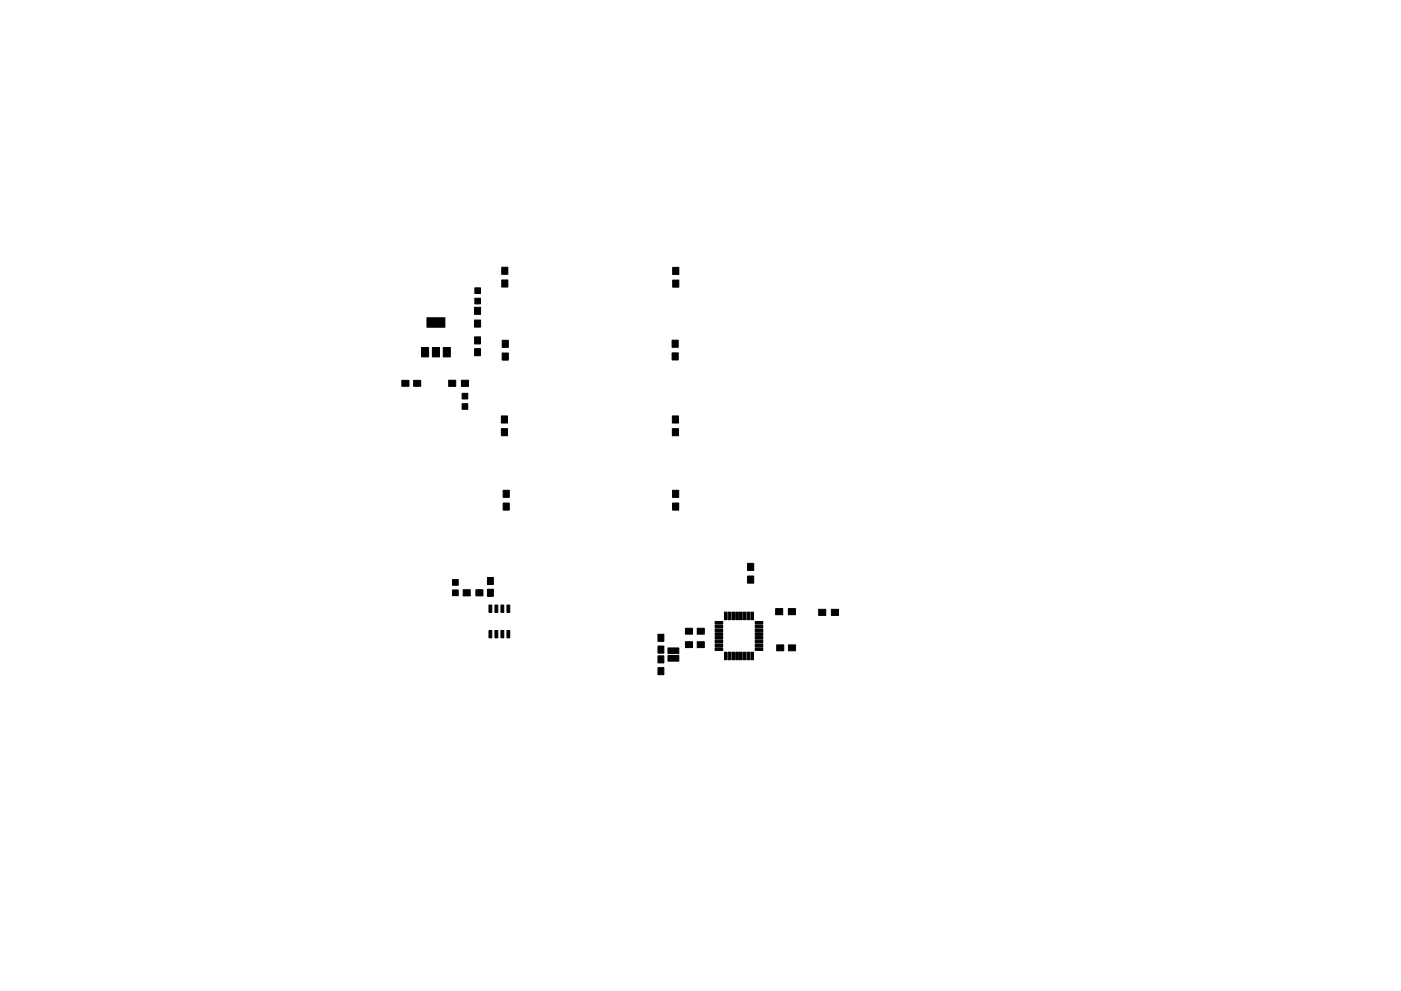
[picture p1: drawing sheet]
<svg xmlns="http://www.w3.org/2000/svg" width="297mm" height="210mm" viewBox="0 0 297 210" stroke-linecap="round" stroke-linejoin="round" font-family="sans-serif">
<g fill="#000" stroke="#000" stroke-width=".21">
<path d="M106.4 56.7h1.3v1.5h-1.3zM106.4 59.4h1.3v1.5h-1.3zM142.6 56.7h1.3v1.5h-1.3zM142.6 59.4h1.3v1.5h-1.3zM89.4 73.7h1.5v2h-1.5zM91.7 73.7h1.5v2h-1.5zM90.5 67.4h3.8v2h-3.8zM94 73.7h1.5v2h-1.5zM100.6 71.5h1.3v1.5h-1.3zM100.6 74h1.3v1.5h-1.3zM100.7 63.3h1.2v1.2h-1.2zM100.7 61.1h1.2v1.2h-1.2z"/>
<path d="M100.6 67.9h1.3v1.5h-1.3zM100.6 65.2h1.3v1.5h-1.3zM106.5 72.2h1.3v1.5h-1.3zM106.5 74.9h1.3v1.5h-1.3zM142.5 72.2h1.3v1.5h-1.3zM142.5 74.9h1.3v1.5h-1.3zM85.2 80.7h1.5v1.2h-1.5zM87.7 80.7h1.5v1.2h-1.5zM95.1 80.7h1.5v1.3h-1.5zM97.8 80.7h1.5v1.3h-1.5zM98 83.4h1.2v1.2h-1.2zM98 85.6h1.2v1.2h-1.2z"/>
<path d="M106.3 88.2h1.3v1.5h-1.3zM106.3 90.9h1.3v1.5h-1.3zM142.5 88.2h1.4v1.5h-1.4zM142.5 90.9h1.4v1.5h-1.4zM106.7 104h1.3v1.5h-1.3zM106.7 106.7h1.3v1.5h-1.3zM142.6 104h1.3v1.5h-1.3zM142.6 106.7h1.3v1.5h-1.3zM158.5 119.5h1.3v1.5h-1.3zM96 125.2h1.1v1.2h-1.1zM96 123h1.1v1.2h-1.1zM98.2 125.1h1.5v1.3h-1.5z"/>
<path d="M100.9 125.1h1.5v1.3h-1.5zM103.4 122.5h1.2v1.5h-1.2zM103.4 125h1.2v1.5h-1.2zM103.7 133.8h.6v1.5h-.6zM103.7 128.4h.6v1.5h-.6zM104.9 133.8h.6v1.5h-.6zM104.9 128.4h.6v1.5h-.6zM106.2 133.8h.6v1.5h-.6zM106.2 128.4h.6v1.5h-.6zM107.5 133.8h.6v1.5h-.6zM107.5 128.4h.6v1.5h-.6zM139.5 139.1h1.3v1.5h-1.3z"/>
<path d="M139.5 137.1h1.3v1.5h-1.3zM139.5 134.6h1.3v1.5h-1.3zM141.6 137.5h2.3v1.2h-2.3zM141.6 139.1h2.3v1.2h-2.3zM145.3 136.1h1.5v1.3h-1.5zM145.3 133.3h1.5v1.2h-1.5zM147.8 136.1h1.5v1.3h-1.5zM147.8 133.3h1.5v1.2h-1.5zM151.6 131.8h1.6v.6h-1.6zM151.6 132.6h1.6v.6h-1.6zM151.6 133.4h1.6v.6h-1.6zM151.6 134.2h1.6v.6h-1.6z"/>
<path d="M151.6 135h1.6v.6h-1.6zM151.6 135.8h1.6v.6h-1.6zM151.6 136.6h1.6v.6h-1.6zM151.6 137.4h1.6v.6h-1.6zM153.6 138.4h.6v1.6h-.6zM153.6 129.9h.6v1.6h-.6zM154.4 138.4h.5v1.6h-.5zM154.4 129.9h.5v1.6h-.5zM155.2 138.4h.5v1.6h-.5zM155.2 129.9h.5v1.6h-.5zM156 138.4h.6v1.6h-.6zM156 129.9h.6v1.6h-.6z"/>
<path d="M156.8 138.4h.5v1.6h-.5zM156.8 129.9h.5v1.6h-.5zM157.6 138.4h.6v1.6h-.6zM157.6 129.9h.6v1.6h-.6zM158.5 122.2h1.3v1.5h-1.3zM158.4 138.4h.5v1.6h-.5zM158.4 129.9h.5v1.6h-.5zM159.2 138.4h.5v1.6h-.5zM159.2 129.9h.5v1.6h-.5zM160.1 137.4h1.6v.6h-1.6zM160.1 136.6h1.6v.6h-1.6zM160.1 135.8h1.6v.6h-1.6z"/>
<path d="M160.1 135h1.6v.6h-1.6zM160.1 134.2h1.6v.6h-1.6zM160.1 133.4h1.6v.6h-1.6zM160.1 132.6h1.6v.6h-1.6zM160.1 131.8h1.6v.6h-1.6zM164.7 136.8h1.5v1.3h-1.5zM164.5 129.1h1.4v1.3h-1.4zM167.2 136.8h1.5v1.3h-1.5zM167.2 129.1h1.4v1.3h-1.4zM173.6 129.3h1.5v1.3h-1.5zM176.3 129.3h1.5v1.3h-1.5zM139.5 141.6h1.3v1.5h-1.3z"/>
</g>
</svg>
